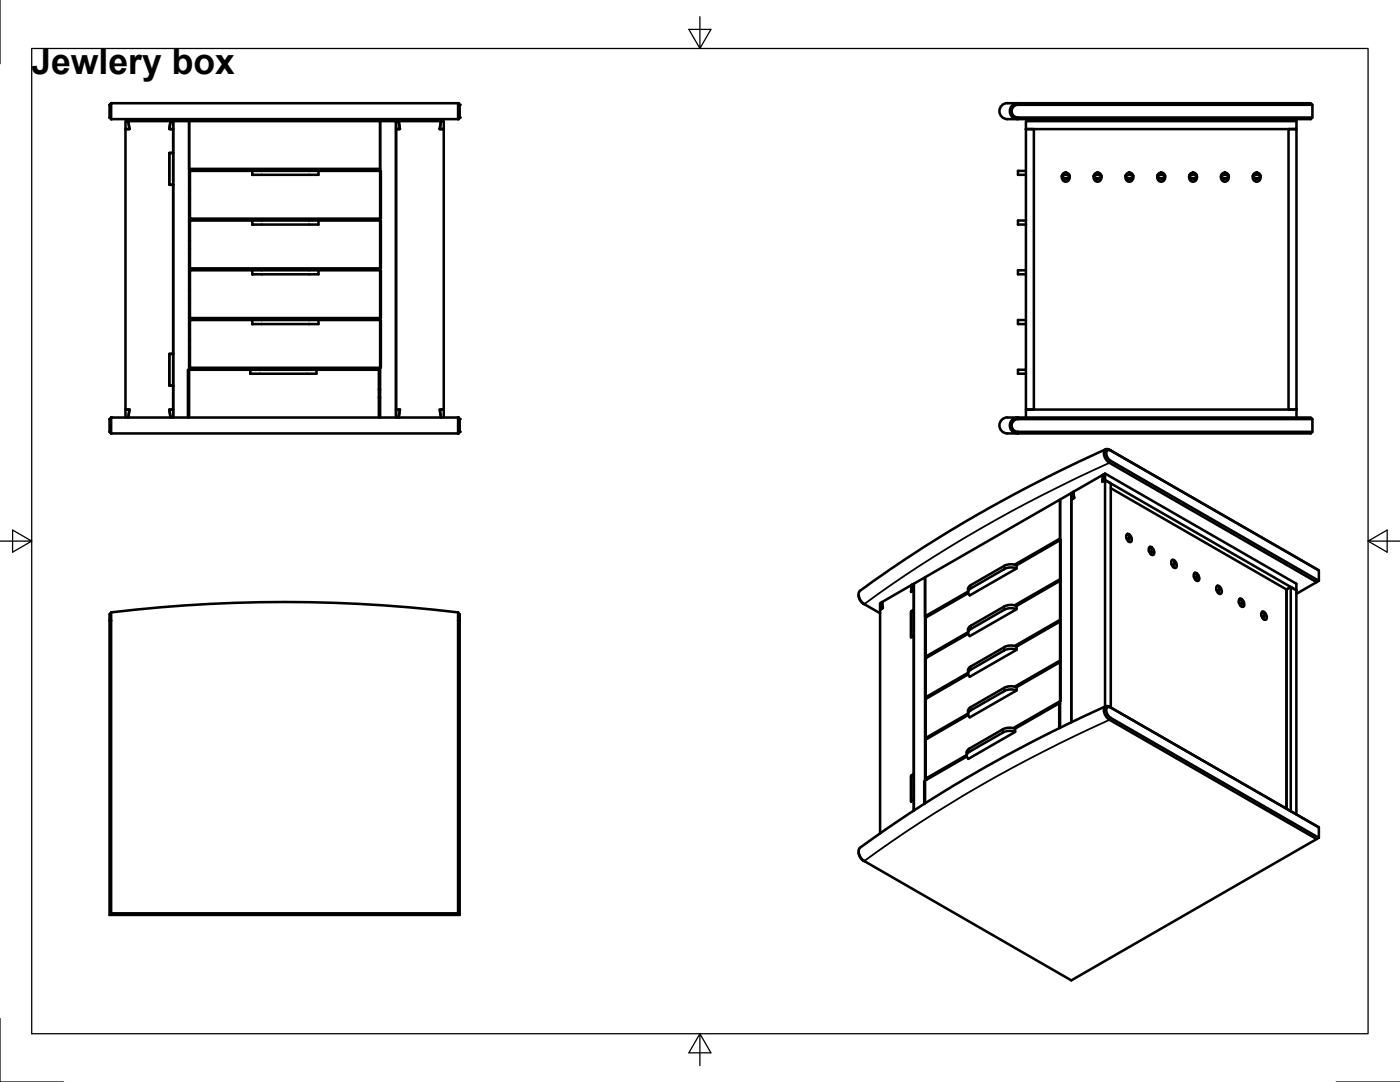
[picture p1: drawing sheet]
<svg xmlns="http://www.w3.org/2000/svg" width="279mm" height="216mm" viewBox="0 0 279 216" stroke-linecap="round" stroke-linejoin="round" font-family="sans-serif">
<defs><g id="words">
<text font-size="7.1" x="6.3" y="14.8">Jewlery box</text>
</g></defs>
<!-- layer: Visible -->
<g fill="none" stroke="#000" stroke-width=".51">
<path d="M22.2 20.6h69.2M22.2 23.8h69.2M22.2 20.6l-.3 .3v2.6l.3 .3M22.2 20.6v3.2M25 24.2h.6l.2 1.6h-.8zM33.8 30.5h.8v6.4h-.8zM34 24.2h-8.4l.2 1.6h-.8v55.9h.8l-.2 1.6 .2-1.6h-.8v1.6M34 24.2h.6v1.6h-.8zM34 24.2l-.2 1.6h.8M34.6 30.5h-.8v6.4h.8M37.7 39.6h.2M37.7 38.1h.2"/>
<path d="M50.4 34.1v.8h13.2v-.8M50.4 34.1h13.2M50.4 34.1h-12.5v9.5h38.1v-9.5h-12.4M79 24.2h.6l.2 1.6h-.8zM88 24.2h.6v1.6h-.8zM91.4 20.6v3.2M91.4 20.6l.3 .3v2.6l-.3 .3M201 23.8h2.1M201 20.6h2.1M201.1 20.6a1.6 1.6 0 0 0-1.6 1.6 1.6 1.6 0 0 0 1.6 1.6M203.1 20.6l-.5 .1-.5 .3-.4 .6-.2 .6 .2 .6 .3 .5 .5 .4 .5 .1h58.6l.3-.3h-58.9l-.8-.4-.3-.9 .3-.9 .8-.4h58.9M203.1 20.6h58.5l.3 .3v2.6"/>
<path d="M204.7 34.1h-1.5v.8h1.5M204.7 24.2h54v1.6h-54zM204.7 25.8h1.6v55.9h-1.6zM211.9 35.1a.78 .78 0 0 0 .8 .7 .78 .78 0 0 0 .8-.7M211.9 35.1a.83 .83 0 0 0 .8 .5 .83 .83 0 0 0 .8-.5M212 34.9h1.4M212.1 34.7a.85 .85 0 0 1 1.4 .6 .85 .85 0 0 1-1.3 .8 1.03 1.03 0 0 1-.1-1.4zM218.3 35.1a.78 .78 0 0 0 .7 .7 .78 .78 0 0 0 .8-.7M218.3 35.1a.83 .83 0 0 0 .7 .5 .83 .83 0 0 0 .8-.5M218.4 34.9h1.3M218.5 34.7a.84 .84 0 0 1 1.3 .6 .84 .84 0 0 1-1.3 .8 1 1 0 0 1 0-1.4zM224.6 35.1a.78 .78 0 0 0 .8 .7 .78 .78 0 0 0 .8-.7"/>
<path d="M224.6 35.1a.83 .83 0 0 0 .8 .5 .83 .83 0 0 0 .8-.5M224.7 34.9h1.4M224.9 34.7a.84 .84 0 0 1 1.3 .6 .84 .84 0 0 1-1.3 .8 1 1 0 0 1 0-1.4zM231 35.1a.78 .78 0 0 0 .7 .7 .78 .78 0 0 0 .8-.7M231 35.1a.83 .83 0 0 0 .8 .5 .83 .83 0 0 0 .7-.5M231.1 34.9h1.3M231.2 34.7a.84 .84 0 0 1 1.3 .6 .84 .84 0 0 1-1.3 .8 1 1 0 0 1 0-1.4zM237.3 35.1a.78 .78 0 0 0 .8 .7 .78 .78 0 0 0 .8-.7M237.4 35.1a.83 .83 0 0 0 .7 .5 .83 .83 0 0 0 .8-.5M237.4 34.9h1.4M237.6 34.7a.84 .84 0 0 1 1.3 .6 .84 .84 0 0 1-1.3 .8 1.06 1.06 0 0 1 0-1.4zM243.7 35.1a.78 .78 0 0 0 .7 .7 .78 .78 0 0 0 .8-.7"/>
<path d="M243.7 35.1a.83 .83 0 0 0 .8 .5 .83 .83 0 0 0 .7-.5M243.8 34.9h1.3M243.9 34.7a.84 .84 0 0 1 1.3 .6 .84 .84 0 0 1-1.2 .8 1.03 1.03 0 0 1-.1-1.4zM250 35.1a.78 .78 0 0 0 .8 .7 .78 .78 0 0 0 .8-.7M250.1 35.1a.83 .83 0 0 0 .7 .5 .83 .83 0 0 0 .8-.5M250.1 34.9h1.4M250.3 34.7a.84 .84 0 0 1 1.3 .6 .84 .84 0 0 1-1.3 .8 1.03 1.03 0 0 1 0-1.4zM257.2 25.8h1.5v55.9h-1.5zM37.7 59.5h.2M37.7 57.9h.2M37.7 49.6h.2M37.7 48h.2"/>
<path d="M50.4 44v.8h13.2v-.8M50.4 44h13.2M50.4 53.9v.8h13.2v-.8M50.4 53.9h13.2M50.4 44h-12.5v9.6h38.1v-9.6h-12.4M50.4 53.9h-12.5v9.6h38.1v-9.6h-12.4M204.7 44h-1.5v.8h1.5M204.7 53.9h-1.5v.8h1.5M33.8 70.6h.8v6.4h-.8zM34.6 70.6h-.8v6.4h.8M37.7 69.4h.2M37.7 67.8h.2"/>
<path d="M50 73.8v.8h13.2v-.8M50 73.8h13.2M50 73.8h-12.5v9.5M50.4 63.9v.8h13.2v-.8M50.4 63.9h13.2M50.4 63.9h-12.5v9.5h38.1v-9.5h-12.4M63.2 73.8h12.4v9.5M75.6 77.7h.3M75.6 79.3h.3M204.7 73.8h-1.5v.8h1.5M204.7 63.9h-1.5v.8h1.5M22.2 86.5h69.2"/>
<path d="M22.2 83.3h69.2M22.2 83.3v3.2M22.2 83.3l-.3 .3v2.6l.3 .3M34.6 81.7h-.8l.2 1.6-.2-1.6h.8v1.6v-59.1h3.1v59.1M75.9 83.3v-59.1h-38.2v9.5h38.2v-9.5h3.1v59.1v-1.6h.8l-.2 1.6 .2-1.6h-.8v-55.9h.8l-.2-1.6h8.4l-.2 1.6h.8v55.9h-.8l.2 1.6-.2-1.6h.8v1.6M91.4 83.3v3.2M91.4 83.3l.3 .3v2.6l-.3 .3M201 83.3h2.1M201 86.5h2.1M201.1 83.3a1.6 1.6 0 0 0-1.6 1.6 1.6 1.6 0 0 0 1.6 1.6M203.1 83.3l-.6 .1-.4 .3-.4 .4-.2 .8 .2 .6 .4 .6 .5 .3 .5 .1M203.1 83.3h58.5l.3 .3"/>
<path d="M213.8 98.4l.4-.3 .2 1.3-.6 .3zM220.5 94.5l38.2 22v1.3l-38.2-22-.5 .3 .2-1.4 .3-.2v1.3l1.2 .6v44.8M220.7 89.6l-13.4 6.5-11.8 6.4-12 7.2-5.7 3.8-6.2 4.4-.2 .4v.6l.2 .7 .4 .6 3.6 2.2M221.4 89.7l-.4-.1-.5 .1-.2 .9 .4 1 .7 .8 41.4 23.8M221.4 89.7v.1M221.4 89.8l41.8 24v2.1M221.7 89.9l-.7-.1-.2 .5 .2 1 .7 .7M221.7 89.9h.1M221.7 92h.1M221.7 97.4l35.1 20.2M221.7 89.9l41.5 23.9M221.7 92l41.5 23.9"/>
<path d="M258.7 81.7h-54v1.6M258.7 81.7v1.6M261.9 86.2v-2.6h-58.9l-.8 .4-.3 .8 .3 1 .8 .4h58.9l-.3 .3h-58.5M171.4 118.8l.3 1.1 .8 .6M182 116.7l.4-.2v1.3l-.6 .3zM193.2 118.4l-8.5 4.8v7.8M202.5 112.7l9.1-5.2v-7.8l-27 15.5v7.8l8.6-5M202.9 112.8a3.1 3.1 0 0 0-2.5 .1l-6.9 4a1.17 1.17 0 0 0-.3 1.3M202.9 112.8v.6l-9.4 5.4a.78 .78 0 0 1-.3-.8 .78 .78 0 0 1 .5-.6l6.7-3.8a2.89 2.89 0 0 1 2.5-.2M202.9 112.8l8.8-5.1v7.8l-9.2 5.3M224.8 107.3l.5 .3M224.9 106.7a.79 .79 0 0 1 1 .9 .45 .45 0 0 1-.4 .6 .45 .45 0 0 1-.5-.5l-.3-.7z"/>
<path d="M225.3 107.6v-.6l-.3-.5a.89 .89 0 0 1 .1 1.4M225.3 107.6l-.1 .4M229.3 109.9l.5 .3M229.3 109.2a.76 .76 0 0 1 1.1 .9 .47 .47 0 0 1-.3 .7 .47 .47 0 0 1-.6-.5l-.2-.6zM229.8 110.2l-.1 .4M229.8 110.2l.1-.6-.4-.5a.89 .89 0 0 1 .1 1.4M233.8 112.5l.5 .3M233.8 111.8a.8 .8 0 0 1 1.1 1 .46 .46 0 0 1-.4 .6 .46 .46 0 0 1-.5-.5 1.03 1.03 0 0 1-.2-1.1zM234.3 112.8l-.1 .4M234.3 112.8v-.6l-.3-.5a.89 .89 0 0 1 .1 1.4M238.3 115.1l.5 .3-.1 .4M238.3 114.4a.89 .89 0 0 1 .9 .3 .89 .89 0 0 1 .1 1 .45 .45 0 0 1-.5 .2 .45 .45 0 0 1-.4-.4 1.06 1.06 0 0 1-.1-1.1z"/>
<path d="M238.8 115.4v-.7l-.3-.4a.89 .89 0 0 1 .1 1.4M242.8 117.7l.5 .3M242.8 117a.9 .9 0 0 1 1 1.2 .47 .47 0 0 1-.5 .3 .47 .47 0 0 1-.4-.4 1.06 1.06 0 0 1-.1-1.1zM243.3 118v-.7l-.3-.4a.89 .89 0 0 1 .1 1.4M243.3 118l-.1 .4M247.4 119.5a.99 .99 0 0 1 .7 1.6 1.05 1.05 0 0 1-.7-1.6zM256.8 117.6v43.8M257.6 117.1l-.8 .5M263.2 115.9l-4.5 2.6M22.2 122.2v60h69.2l.3 .4h-69.8v-60l.3-.4a289.9 289.9 0 0 1 69.2 0l.3 .4v60M91.4 122.2v60M175.6 120.4l.4-.3 .2 1.2-.6 .4z"/>
<path d="M181.8 122l.6-.3v5.2l-.6 .3zM182.4 126.9l-.6 .3v-5.2l.6-.3v-3.9l-.6 .3 .2-1.4-6 3.4 .2 1.2-.6 .4v44.6M182.4 126.9v27.6l-.6 .3v5.2l.6-.4M184.6 123l.3 .1M184.7 131l.3 .2M184.7 139.1l.3 .2M193.2 126.2l-8.5 4.8M193.2 134.3l-8.5 4.8M193.2 126.5l-8.5 4.8v7.8M193.2 134.6l-8.5 4.9v7.8M193.7 133l-.2 .1a1.18 1.18 0 0 0-.3 1.3M202.9 129.7a3.1 3.1 0 0 0-2.5 .1l-6.7 3.8a.79 .79 0 0 0-.5 .7 .79 .79 0 0 0 .3 .7"/>
<path d="M202.9 120.9a3.1 3.1 0 0 0-2.5 .1l-6.9 4a1.18 1.18 0 0 0-.3 1.3M202.9 129a3.1 3.1 0 0 0-2.5 .1l-6.7 3.9M202.9 137.1a3.1 3.1 0 0 0-2.5 .1l-6.9 4a1.18 1.18 0 0 0-.3 1.3M202.9 120.9v.7l-9.4 5.3a.78 .78 0 0 1-.3-.7 .78 .78 0 0 1 .5-.7l6.7-3.8a3 3 0 0 1 2.5-.1M202.9 137.1v.7l-9.4 5.3a.78 .78 0 0 1-.3-.7 .78 .78 0 0 1 .5-.7l6.7-3.8a2.89 2.89 0 0 1 2.5-.1M202.9 129v.7l-9.4 5.3M202.9 120.9l8.8-5.1v7.8l-9.2 5.3M202.9 129l8.8-5v7.7l-9.2 5.3M202.9 137.1l8.8-5v7.7l-9.5 5.5M247.2 120.2l.6 .3M247.8 120.5v-.6l-.3-.4a.89 .89 0 0 1 .1 1.3M247.8 120.5l-.2 .4"/>
<path d="M251.7 122.8l.6 .3M251.8 122.2a.76 .76 0 0 1 1 .8 .48 .48 0 0 1-.3 .7 .48 .48 0 0 1-.6-.4l-.2-.8zM252.3 123.1v-.6l-.4-.4a.89 .89 0 0 1 .2 1.3M252.3 123.1l-.2 .4M181.8 154.8l.6-.3v5.1l-.6 .4zM182.4 159.6v2.1v-45.2l2.2-1.3v45.1M184.7 147.3l.3 .1M184.7 155.4l.3 .1M192.9 150.7l-8.2 4.7M192.9 151l-8.5 4.9v4.5M193.2 142.4l-8.5 4.9M193.2 142.7l-8.5 4.9v7.8"/>
<path d="M193.5 149.4l-.3 .1a1.18 1.18 0 0 0-.3 1.3M200.2 146.2l-6.7 3.8a.79 .79 0 0 0-.6 .6 .79 .79 0 0 0 .4 .8M200.2 145.5l-6.7 3.9M202.6 146a3.1 3.1 0 0 0-2.5 .2M202.6 145.4a3.1 3.1 0 0 0-2.5 .1M211.4 140.3v5M211.6 140.4l-.2-.1-8.8 5.1v.7l-9.3 5.3M220.5 141v-45.2l-.5 .3 .2-1.4-6 3.4 .2 1.3-.6 .3v44.4v-45.7l-2.2 1.3v45.5M220.7 140.9l-10.9 5.2-8.9 4.6-10.8 6.2-5.9 3.6-7.1 4.8-5.5 3.9-.3 .5 .1 .7 .4 .8 .7 .6M221.4 141l-.7-.1-.2 .2-.2 .4 .3 1.2 .8 .9M221.4 143.6h.1M221.4 141v.1"/>
<path d="M221.4 141.1l41.8 24M221.4 143.6l41.4 23.8M221.7 141.2l-.6-.1-.3 .5 .1 .8 .8 .8M221.7 143.2v.1M221.7 141.2h.1M221.7 143.3l41.5 23.9M171.4 170.1l.2 .9 .9 .8M257.6 161.9v-44.8l1.1 .7v44.7M262.8 164.8l.4 .3M263.2 167.2l-49.4 28.4-41.3-23.8M263.2 165.1v2.1M22.2 182.2l-.3 .4"/>
</g>
<g fill="#000">
<circle cx="21.9" cy="23.5" r=".25"/>
<circle cx="21.9" cy="20.9" r=".25"/>
<circle cx="22.2" cy="23.8" r=".25"/>
<circle cx="22.2" cy="20.6" r=".25"/>
<circle cx="50.4" cy="34.9" r=".25"/>
<circle cx="91.4" cy="20.6" r=".25"/>
<circle cx="91.4" cy="23.8" r=".25"/>
<circle cx="91.7" cy="20.9" r=".25"/>
<circle cx="91.7" cy="23.5" r=".25"/>
<circle cx="50.4" cy="44.8" r=".25"/>
<circle cx="50.4" cy="54.7" r=".25"/>
<circle cx="50" cy="74.6" r=".25"/>
<circle cx="50.4" cy="64.7" r=".25"/>
<circle cx="21.9" cy="86.2" r=".25"/>
<circle cx="21.9" cy="83.6" r=".25"/>
<circle cx="22.2" cy="83.3" r=".25"/>
<circle cx="22.2" cy="86.5" r=".25"/>
<circle cx="91.4" cy="83.3" r=".25"/>
<circle cx="91.4" cy="86.5" r=".25"/>
<circle cx="91.7" cy="86.2" r=".25"/>
<circle cx="91.7" cy="83.6" r=".25"/>
</g>
<!-- layer: Visible Narrow -->
<g fill="none" stroke="#000" stroke-width=".36">
<path d="M221.4 89.7l.3 .2M221.7 92l-.3 .4a271.1 271.1 0 0 0-48.9 28.1M193.7 116.8v.6M200.4 112.9v.7M172.3 120.4l.1 .1M193.7 124.9v.6M193.7 133v.6M200.4 121v.7M200.4 129.1v.7M200.4 137.2v.7M193.5 149.4v.6M193.7 141.1v.6"/>
<path d="M200.2 145.5v.7M221.4 141l.3 .2M221.7 143.2l-.3 .4a269.4 269.4 0 0 0-48.9 28.2M172.3 171.7l.1 .1"/>
</g>
<!-- layer: Border -->
<path d="M0 0v12.7M6.3 9.7h266.7v196.6h-266.7zM139.7 3.3v6.4l2.2-3.8h-4.4l2.2 3.8M0 108h6.3l-3.8-2.2v4.4l3.8-2.2M273 108l3.8 2.2v-4.4l-3.8 2.2h6.4M0 203.2v12.7h12.7M139.7 206.3l-2.2 3.8h4.4l-2.2-3.8v6.3M266.7 215.9h12.7" fill="none" stroke="#000" stroke-width=".25"/>
<use href="#words"/>
</svg>
